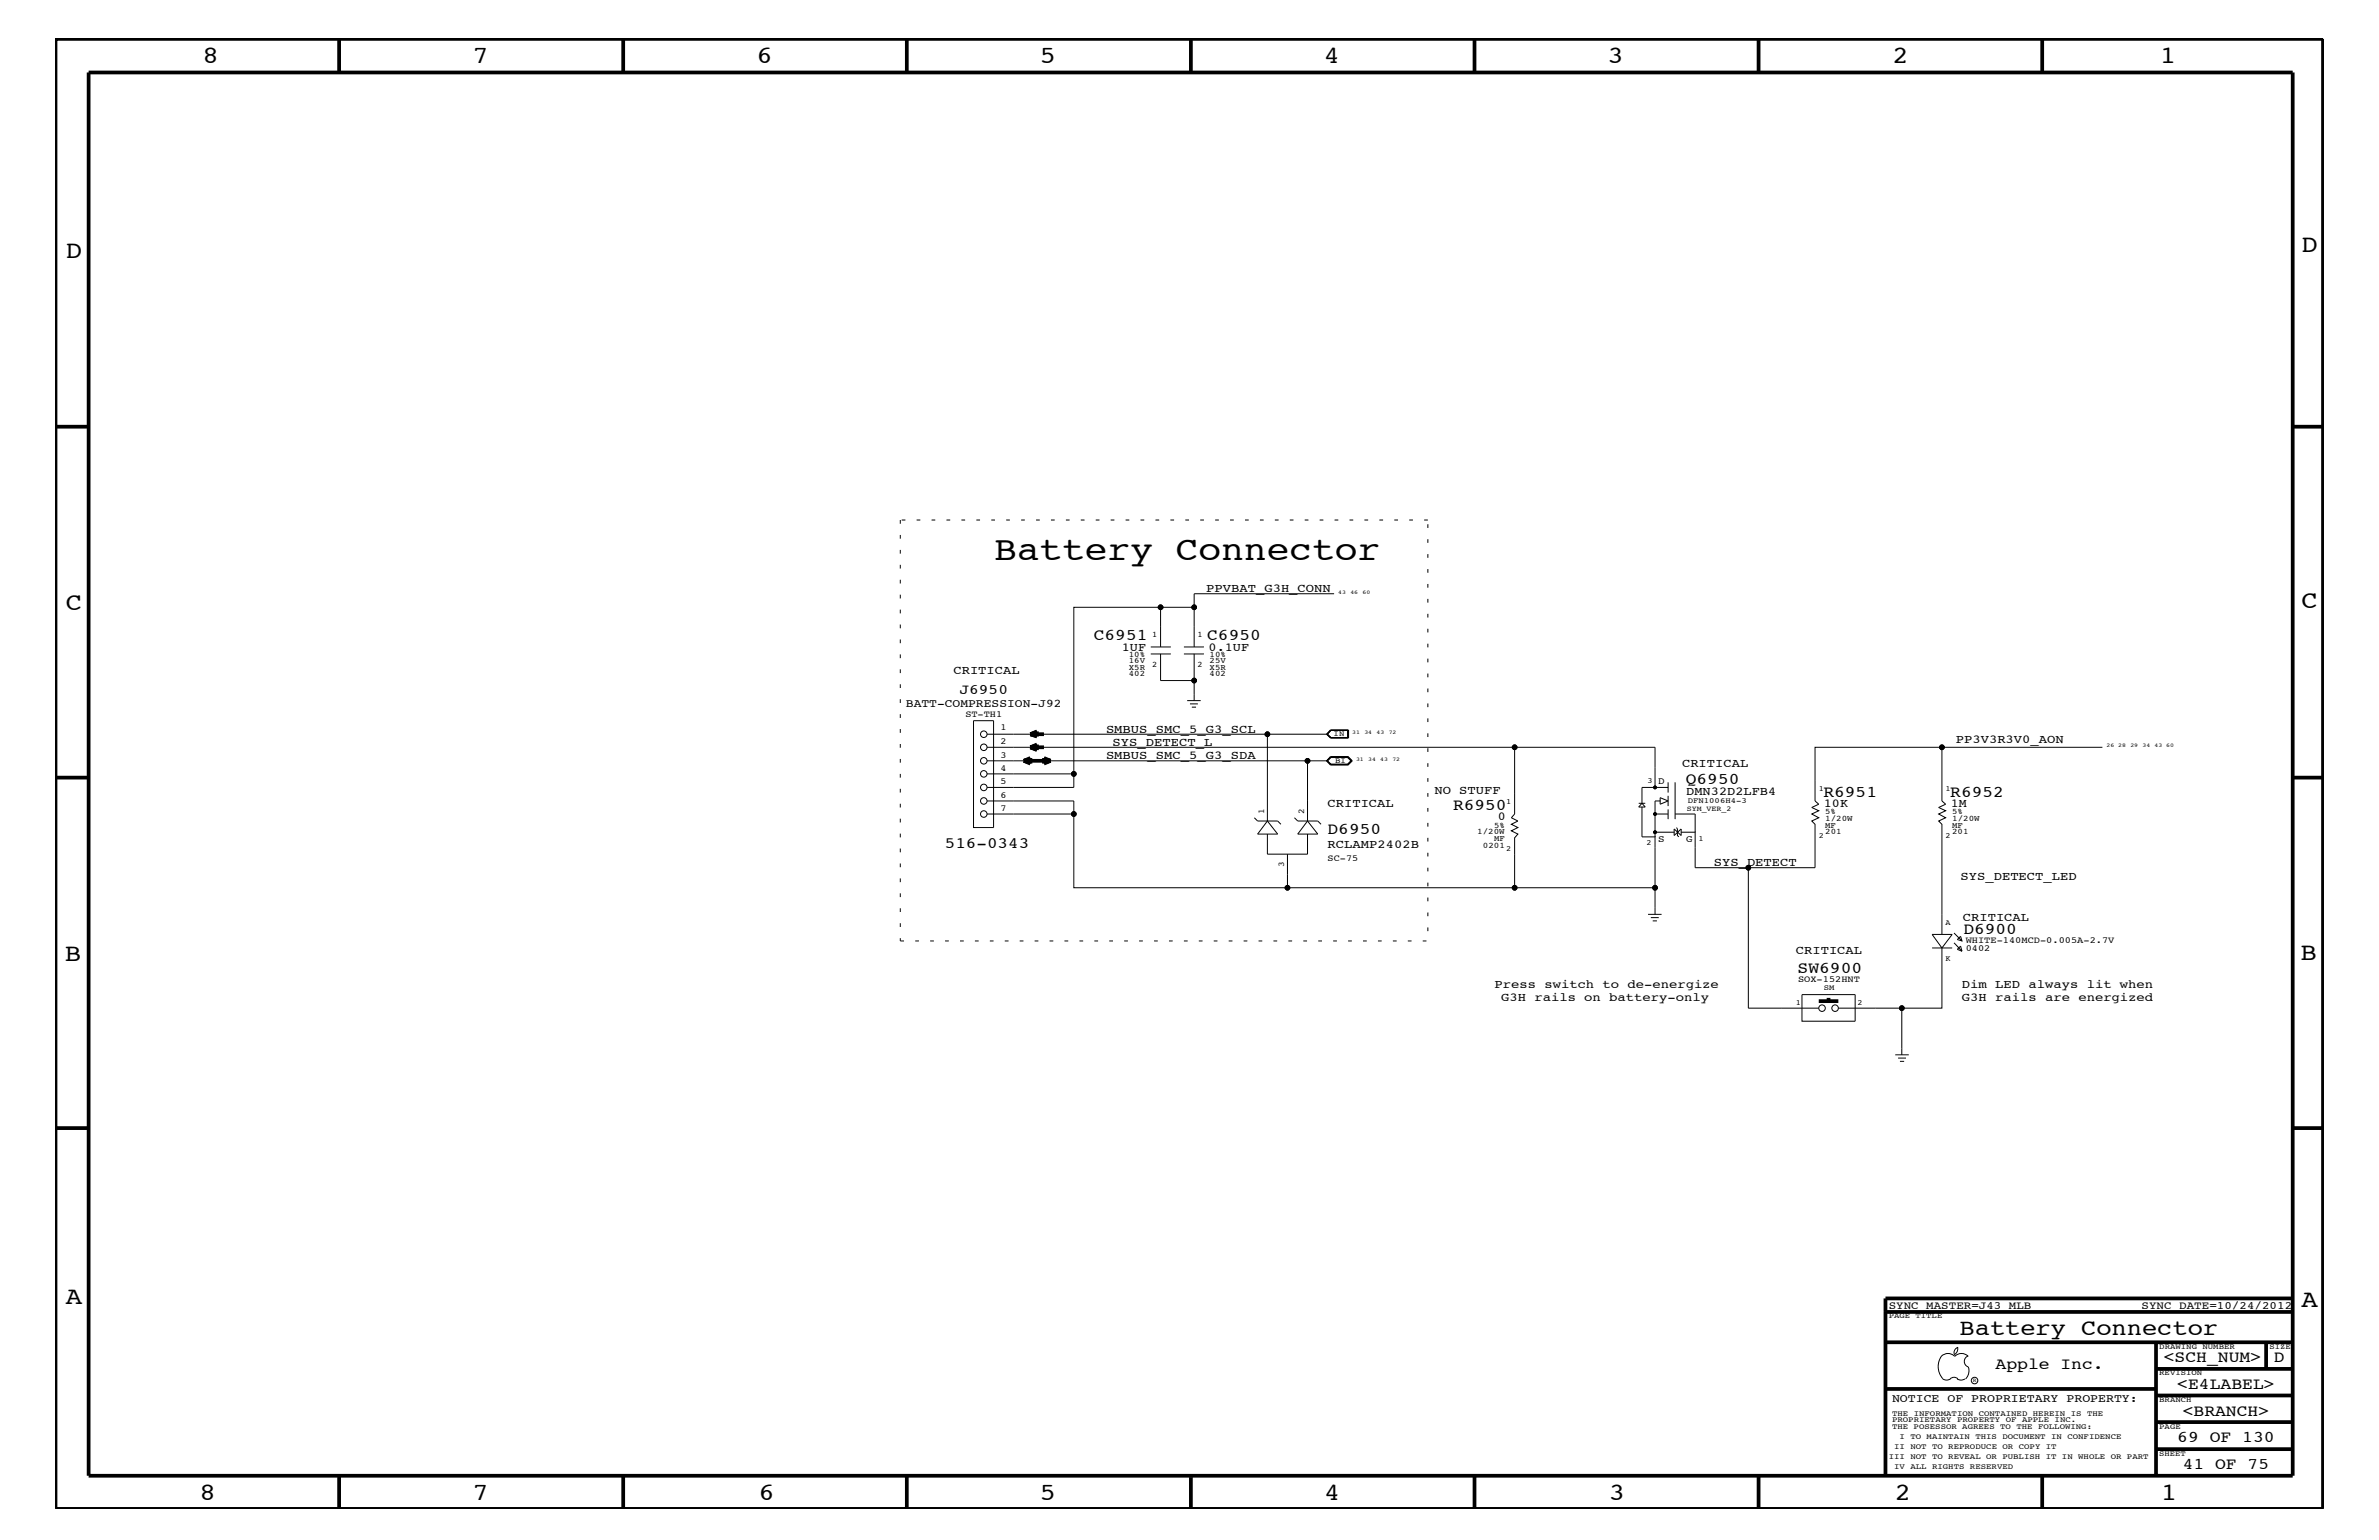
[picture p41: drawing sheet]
<svg xmlns="http://www.w3.org/2000/svg" width="432mm" height="279mm" viewBox="0 0 432 279" stroke-linecap="round" stroke-linejoin="round" font-family="sans-serif">
<defs><g id="words">
<text font-size="6.2" x="180.4" y="101.6">Battery Connector</text>
<g font-size="4.5">
<text x="36.7" y="11.5">8</text>
<text x="85.8" y="11.5">7</text>
<text x="137.3" y="11.5">6</text>
<text x="188.7" y="11.5">5</text>
<text x="240.3" y="11.5">4</text>
<text x="291.8" y="11.5">3</text>
<text x="343.5" y="11.5">2</text>
<text x="392" y="11.5">1</text>
<text x="11.9" y="46.8">D</text>
<text x="417.7" y="45.7">D</text>
<text x="11.9" y="110.6">C</text>
<text x="417.7" y="110.4">C</text>
<text x="11.8" y="174.3">B</text>
<text x="417.6" y="174.2">B</text>
<text x="11.9" y="236.7">A</text>
<text x="417.7" y="237.1">A</text>
<text x="36.2" y="272.1">8</text>
<text x="85.8" y="272.1">7</text>
<text x="137.7" y="272.1">6</text>
<text x="188.7" y="272.1">5</text>
<text x="240.4" y="272.1">4</text>
<text x="292" y="272.1">3</text>
<text x="343.9" y="272.1">2</text>
<text x="392.2" y="272.1">1</text>
</g>
<text font-size="4.1" x="355.7" y="242.3">Battery Connector</text>
<g font-size="3">
<text x="198.5" y="116.2">C6951</text>
<text x="219.1" y="116.2">C6950</text>
<text x="306" y="142.3">Q6950</text>
<text x="263.7" y="147">R6950</text>
<text x="331" y="144.6">R6951</text>
<text x="354" y="144.6">R6952</text>
<text x="241" y="151.3">D6950</text>
<text x="356.4" y="169.4">D6900</text>
<text x="326.3" y="176.6">SW6900</text>
<text x="362.2" y="248.4">Apple Inc.</text>
<text x="392.7" y="247.1">&lt;SCH_NUM&gt;</text>
<text x="395.2" y="252">&lt;E4LABEL&gt;</text>
<text x="412.7" y="247.1">D</text>
<text x="396.2" y="256.8">&lt;BRANCH&gt;</text>
<text x="395.2" y="261.6">69 OF 130</text>
<text x="396.2" y="266.6">41 OF 75</text>
</g>
<text font-size="2.9" x="171.5" y="153.8">516-0343</text>
<text font-size="2.6" x="174.2" y="125.9">J6950</text>
<g font-size="2.2">
<text x="218.9" y="107.5">PPVBAT_G3H_CONN</text>
<text x="203.6" y="118.1">1UF</text>
<text x="219.4" y="118.1">0.1UF</text>
<text x="173.1" y="122.3">CRITICAL</text>
<text x="200.7" y="133">SMBUS_SMC_5_G3_SCL</text>
<text x="200.7" y="137.8">SMBUS_SMC_5_G3_SDA</text>
<text x="201.9" y="135.3">SYS_DETECT_L</text>
<text x="355" y="134.8">PP3V3R3V0_AON</text>
<text x="305.3" y="139.2">CRITICAL</text>
<text x="241" y="146.5">CRITICAL</text>
<text x="260.3" y="144">NO STUFF</text>
<text x="271.9" y="148.8">0</text>
<text x="306.1" y="144.2">DMN32D2LFB4</text>
<text x="331" y="146.4">10K</text>
<text x="354.1" y="146.4">1M</text>
<text x="241" y="153.8">RCLAMP2402B</text>
<text x="311.1" y="157.2">SYS_DETECT</text>
<text x="355.9" y="159.6">SYS_DETECT_LED</text>
<text x="356.3" y="167.1">CRITICAL</text>
<text x="326" y="173.2">CRITICAL</text>
<text x="271.3" y="179.3">Press switch to de-energize</text>
<text x="356.1" y="179.3">Dim LED always lit when</text>
<text x="272.5" y="181.6">G3H rails on battery-only</text>
<text x="356.1" y="181.6">G3H rails are energized</text>
</g>
<g font-size="2.1">
<text x="164.4" y="128.3">BATT-COMPRESSION-J92</text>
<text x="343.4" y="254.4">NOTICE OF PROPRIETARY PROPERTY:</text>
</g>
<g font-size="2">
<text x="342.8" y="237.4">SYNC_MASTER=J43_MLB</text>
<text x="388.7" y="237.4">SYNC_DATE=10/24/2012</text>
</g>
<g font-size="1.8">
<text x="301" y="142.2">D</text>
<text x="301" y="152.7">S</text>
<text x="306.1" y="152.7">G</text>
</g>
<g font-size="1.7">
<text x="175.2" y="130.2">ST-TH1</text>
<text x="181.6" y="132.5">1</text>
<text x="181.6" y="135">2</text>
<text x="181.6" y="137.4">3</text>
<text x="181.6" y="139.8">4</text>
<text x="181.6" y="142.3">5</text>
<text x="181.6" y="144.7">6</text>
<text x="181.6" y="147.1">7</text>
<text x="241" y="156.2">SC-75</text>
<text x="356.8" y="171.1">WHITE-140MCD-0.005A-2.7V</text>
<text x="356.8" y="172.6">0402</text>
<text x="326.3" y="178.2">SOX-152HNT</text>
</g>
<g font-size="1.6">
<text x="229.4" y="147.7" transform="rotate(-90 229.4 147.7)">1</text>
<text x="236.7" y="147.7" transform="rotate(-90 236.7 147.7)">2</text>
<text x="233.1" y="157.3" transform="rotate(-90 233.1 157.3)">3</text>
</g>
<g font-size="1.5">
<text x="204.9" y="119.2">10%</text>
<text x="209.1" y="115.6">1</text>
<text x="217.3" y="115.6">1</text>
<text x="219.5" y="119.2">10%</text>
<text x="204.9" y="121.5">X5R</text>
<text x="204.9" y="120.3">16V</text>
<text x="204.9" y="122.7">402</text>
<text x="209.1" y="121">2</text>
<text x="217.3" y="121">2</text>
<text x="219.5" y="120.3">25V</text>
<text x="219.5" y="122.7">402</text>
<text x="219.5" y="121.5">X5R</text>
<text x="331.3" y="149">1/20W</text>
<text x="331.3" y="147.7">5%</text>
<text x="354.3" y="149">1/20W</text>
<text x="354.3" y="147.7">5%</text>
<text x="268.1" y="151.3">1/20W</text>
<text x="269.2" y="153.8">0201</text>
<text x="271.2" y="152.6">MF</text>
<text x="271.2" y="150.1">5%</text>
<text x="331.3" y="150.1">MF</text>
<text x="331.3" y="151.3">201</text>
<text x="354.3" y="150.1">MF</text>
<text x="354.3" y="151.3">201</text>
</g>
<g font-size="1.4">
<text x="242.1" y="133.5">IN</text>
<text x="242.3" y="138.4">BI</text>
<text x="299" y="142">3</text>
<text x="330.1" y="143.5">1</text>
<text x="353.1" y="143.5">1</text>
<text x="273.4" y="145.9">1</text>
<text x="306.2" y="147.1">SYM_VER_2</text>
<text x="306.3" y="145.7">DFN1006H4-3</text>
<text x="273.4" y="154.4">2</text>
<text x="298.9" y="153.3">2</text>
<text x="308.3" y="152.6">1</text>
<text x="330.1" y="152">2</text>
<text x="353.1" y="152">2</text>
<text x="353.1" y="167.8">A</text>
<text x="331" y="179.7">SM</text>
<text x="353.1" y="174.4">K</text>
<text x="326" y="182.4">1</text>
<text x="337.1" y="182.4">2</text>
<text x="342.8" y="239.2">PAGE TITLE</text>
<text x="391.9" y="244.7">DRAWING NUMBER</text>
<text x="411.9" y="244.7">SIZE</text>
<text x="391.9" y="249.5">REVISION</text>
<text x="343.4" y="256.8">THE INFORMATION CONTAINED HEREIN IS THE</text>
<text x="391.9" y="254.4">BRANCH</text>
<text x="343.4" y="258">PROPRIETARY PROPERTY OF APPLE INC.</text>
<text x="343.4" y="259.3">THE POSESSOR AGREES TO THE FOLLOWING:</text>
<text x="343.8" y="262.9">II NOT TO REPRODUCE OR COPY IT</text>
<text x="344.8" y="261.1">I TO MAINTAIN THIS DOCUMENT IN CONFIDENCE</text>
<text x="391.9" y="259.3">PAGE</text>
<text x="342.8" y="264.7">III NOT TO REVEAL OR PUBLISH IT IN WHOLE OR PART</text>
<text x="343.8" y="266.6">IV ALL RIGHTS RESERVED</text>
<text x="391.9" y="264.1">SHEET</text>
</g>
<g font-size="1">
<text x="242.9" y="107.7">43</text>
<text x="245.1" y="107.7">46</text>
<text x="247.3" y="107.7">60</text>
<text x="245.4" y="133.2">31</text>
<text x="247.7" y="133.2">34</text>
<text x="249.9" y="133.2">43</text>
<text x="252.1" y="133.2">72</text>
<text x="382.4" y="135.6">26 28</text>
<text x="386.7" y="135.6">29</text>
<text x="388.9" y="135.6">34</text>
<text x="391.1" y="135.6">43 60</text>
<text x="246.1" y="138">31</text>
<text x="248.3" y="138">34</text>
<text x="250.5" y="138">43</text>
<text x="252.7" y="138">72</text>
<text x="358.1" y="250.7">R</text>
</g>
</g></defs>
<g fill="none" stroke="#000" stroke-width=".18">
<path d="M208.9 118.6h3.6M208.9 117.4h3.6M210.7 110.2h6M210.7 117.4v-7.2h-15.8v30.2M210.7 118.6v4.9h6M214.9 118.6h3.6M214.9 117.4h3.6M216.7 118.6v8.5M242.1 107.7h-25.4v9.7M176.7 130.8h3.6v19.3h-3.6zM179.2 135.6h121.2v7.3M179.2 138h61.8"/>
<path d="M179.2 133.2h61.8M215.5 127.1h2.4M216 127.7h1.4M216.3 128.3h.8M230 133.2v15.8M237.3 138v11M240.8 133.2l.8 .7M241.5 132.4h3.3v1.5h-3.3l-.7-.7zM241.5 137.3h3.2l.7 .7-.7 .8h-3.2l-.7-.8zM241.6 137.4h3l.7 .6-.7 .7h-3M241.6 137.4h3l.6 .6-.6 .6h-3l-.6-.6zM241.6 132.5l-.7 .7 .7 .6"/>
<path d="M241.6 132.4l-.8 .8M241.6 137.4h3.1l.7 .6-.7 .7h-3.1M241.6 132.5l-.6 .7 .6 .6M241.6 137.4l-.8 .6 .8 .7M241.6 137.4l-.7 .6 .7 .7M241.6 132.5h3.1M241.6 133.8h3.1M244.6 132.5v1.3M244.7 132.4v1.5M274.9 135.6v12.1l-.6 .7 1.2 .6-1.2 .5 1.2 .6-1.2 .6 1.2 .6-.6 .7v9.1h25.5M352.5 135.6v9.7l.6 .6-1.2 .6 1.2 .6-1.2 .6 1.2 .7-1.2 .6 .6 .5v20M381.6 135.6h-52.2v9.7l.7 .6-1.3 .6 1.3 .6-1.3 .6 1.3 .7-1.3 .6 .6 .5v7.9h-12.1v25.5h12.8"/>
<path d="M179.2 147.7h15.7v13.4h38.8M179.2 140.4h15.7v2.5h-15.7M179.2 145.3h15.7v2.4M227.7 148.4l.6 .6h3.6l.6 .5M230 151.3v3.7h7.3v-3.7M230 149l1.9 2.3h-3.6zM233.7 155v6.1h41.2M234.9 148.4l.6 .6h3.7l.6 .5M237.3 149l1.9 2.3h-3.7zM297.4 145.7h1.2M298 146.4v5.4h2.5M298 145.7l.6 .7h-1.2z"/>
<path d="M300.4 147.7h2.4M300.4 151h3.5M301.3 145.3h-.9v20.6M301.3 144.7l1.5 .6-1.5 .6zM302.8 142.9h-4.8v2.8M302.8 141.9v1.9M302.8 144.4v1.8M302.8 146.8v1.8M303.9 150.4v1.2l1.2-1.2v1.2zM304 141.9v6.7M304 147.7h3.7v9.7h9.6M304.3 150.1l.2 .3v1.2l.2 .2"/>
<path d="M307.8 150.9l-2.7 .1M299.1 165.9h2.5M299.6 166.5h1.5M300 167.1h.7M350.7 172h3.6M352.5 172l1.8-2.5h-3.6l1.8 2.5v10.9h-7.3M354.7 171.1l1.4 1.5M354.7 169.3l1.4 1.4M355.9 169.9l.2 .8-.8-.2zM355.9 171.6l.2 1-.8-.4zM327.1 180.5h9.6v4.8h-9.6zM333.7 182.9h11.5v8.5"/>
<path d="M344 191.4h2.5M344.5 192h1.4M344.8 192.6h.8M352.3 246.1a1.72 1.72 0 0 1 2.5 0 1.69 1.69 0 0 1 2.4 0M352.4 246a3.2 3.2 0 0 0 .4 4.3l.8 .1 .4-.2M354 250.2l.7-.3 .7 .3M355.2 250.2l.7 .2 .7-.2M355.3 244.4v.3a1.18 1.18 0 0 1-.6 1.1M355.4 244.4a.99 .99 0 0 0-.6 1.4M357.2 246a1.04 1.04 0 0 0-.7 1 1.04 1.04 0 0 0 .7 1M357.3 248l.1 .7a2.11 2.11 0 0 1-.6 1.5"/>
<circle cx="210.7" cy="110.2" r=".42"/>
<circle cx="216.7" cy="110.2" r=".42"/>
<circle cx="178.6" cy="133.2" r=".59"/>
<circle cx="178.6" cy="138" r=".59"/>
<circle cx="178.6" cy="135.6" r=".59"/>
<circle cx="216.7" cy="123.5" r=".42"/>
<circle cx="230" cy="133.2" r=".42"/>
<circle cx="237.3" cy="138" r=".42"/>
<circle cx="274.9" cy="135.6" r=".42"/>
<circle cx="352.5" cy="135.6" r=".42"/>
<circle cx="178.6" cy="140.4" r=".59"/>
<circle cx="178.6" cy="142.9" r=".59"/>
<circle cx="178.6" cy="147.7" r=".59"/>
<circle cx="178.6" cy="145.3" r=".59"/>
<circle cx="194.9" cy="140.4" r=".42"/>
<circle cx="194.9" cy="147.7" r=".42"/>
<circle cx="300.4" cy="147.7" r=".25"/>
<circle cx="300.4" cy="151" r=".25"/>
<circle cx="300.4" cy="142.9" r=".25"/>
<circle cx="317.3" cy="157.4" r=".42"/>
<circle cx="233.7" cy="161.1" r=".42"/>
<circle cx="274.9" cy="161.1" r=".42"/>
<circle cx="300.4" cy="161.1" r=".42"/>
<circle cx="330.7" cy="182.9" r=".59"/>
<circle cx="333.1" cy="182.9" r=".59"/>
<circle cx="345.2" cy="182.9" r=".42"/>
<circle cx="358.4" cy="250.5" r=".59"/>
</g>
<g fill="#000">
<circle cx="210.7" cy="110.2" r=".42"/>
<circle cx="216.7" cy="110.2" r=".42"/>
<circle cx="216.7" cy="123.5" r=".42"/>
<circle cx="230" cy="133.2" r=".42"/>
<circle cx="237.3" cy="138" r=".42"/>
<circle cx="274.9" cy="135.6" r=".42"/>
<circle cx="352.5" cy="135.6" r=".42"/>
<circle cx="194.9" cy="140.4" r=".42"/>
<circle cx="194.9" cy="147.7" r=".42"/>
<circle cx="300.4" cy="151" r=".25"/>
<circle cx="300.4" cy="147.7" r=".25"/>
<circle cx="300.4" cy="142.9" r=".25"/>
<circle cx="317.3" cy="157.4" r=".42"/>
<circle cx="233.7" cy="161.1" r=".42"/>
<circle cx="274.9" cy="161.1" r=".42"/>
<circle cx="300.4" cy="161.1" r=".42"/>
<circle cx="345.2" cy="182.9" r=".42"/>
</g>
<g fill="none" stroke="#000" stroke-width=".68" stroke-linecap="butt">
<path d="M10.1 7.1h411.5v266.7h-411.5zM16.1 13.2h400v254.5h-400zM61.6 7.1v6.1M113.1 7.1v6.1M164.6 7.1v6.1M216.2 7.1v6.1M267.6 7.1v6.1M319.2 7.1v6.1M370.7 7.1v6.1M10.1 77.4h6M416.1 77.4h5.5M185.8 138h4.9"/>
<path d="M185.8 138l1.2 .1M185.8 138l1.2-.5v1zM185.8 138l1.2 .3M185.8 138l1.2 .4M187 137.9l-1.2 .1M187 137.8l-1.2 .2M187 137.7l-1.2 .3M187 133.2h2.5M187 133.2l1.2-.5v.9zM187 135.6l1.2-.5v1zM187 133.2l1.2 .1M187 133.2l1.2 .3"/>
<path d="M187 133.2l1.2 .2M187 135.6h2.5M187 135.6l1.2 .1M187 135.6l1.2 .4M187 135.6l1.2 .2M188.2 132.8l-1.2 .4M188.2 133l-1.2 .2M188.2 135.2l-1.2 .4M188.2 135.5l-1.2 .1M188.2 135.3l-1.2 .3M189.5 137.9l1.2 .1M189.5 137.7l1.2 .3"/>
<path d="M189.5 137.8l1.2 .2M189.5 137.5l1.2 .5-1.2 .5zM190.7 138l-1.2 .1M190.7 138l-1.2 .3M190.7 138l-1.2 .4M10.1 141.1h6M416.1 141.1h5.5M330.1 181.6h3.6M331.9 181v.6M10.1 204.7h6M416.1 204.7h5.5M342.2 238h73.9"/>
<path d="M416.1 235.6h-73.9v32.1M342.2 243.5h73.9M342.2 252h49.1M391.3 258h24.8M391.3 253.2h24.8M391.3 248.4h24.8M391.3 243.5v24.2M411.3 243.5v4.9M61.6 267.7v6.1M113.1 267.7v6.1M164.6 267.7v6.1M216.2 268v5.8"/>
<path d="M267.6 267.7v6.1M319.2 267.7v6.1M370.7 267.7v6.1M391.3 262.9h24.8"/>
</g>
<path d="M163.4 94.3v76.4M259.2 94.3h-95.8M163.4 170.7h95.8v-76.4" fill="none" stroke="#000" stroke-width=".18" stroke-dasharray=".7 2" stroke-linecap="butt"/>
<use href="#words"/>
</svg>
